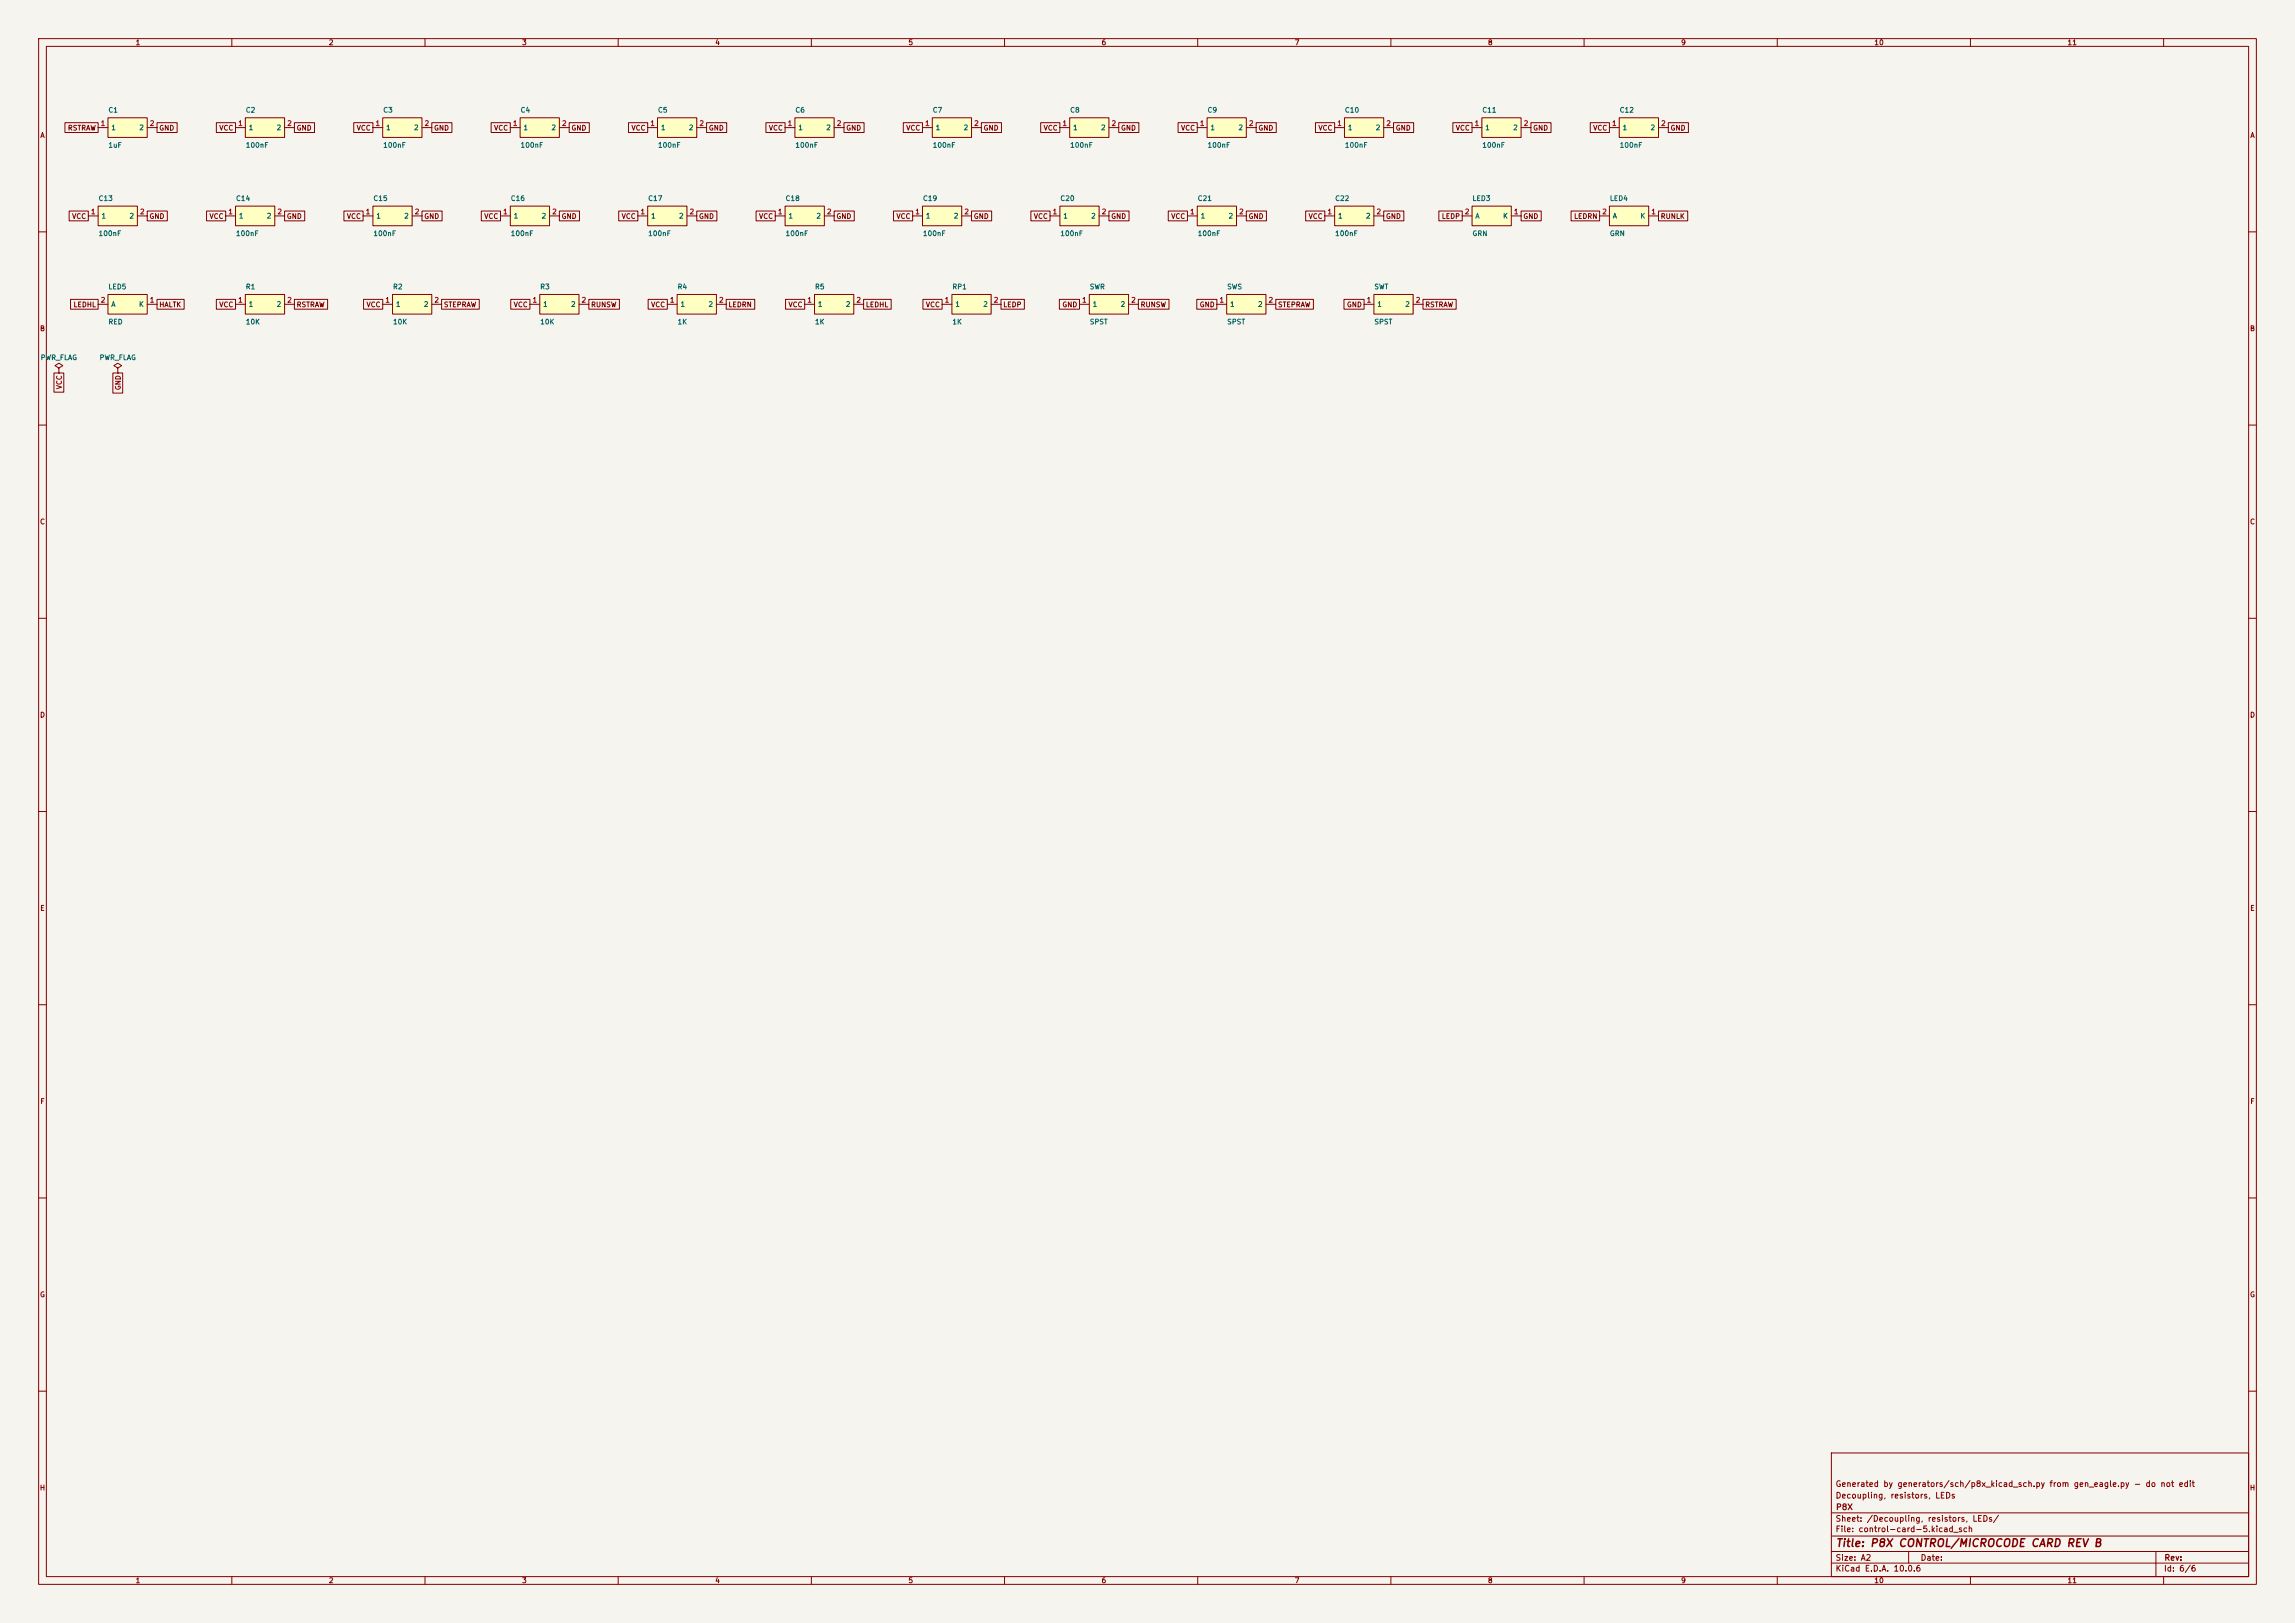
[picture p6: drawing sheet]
<svg xmlns="http://www.w3.org/2000/svg" width="594mm" height="420mm" viewBox="0 0 594 420" stroke-linecap="round" stroke-linejoin="round" font-family="sans-serif">
<defs><g id="words">
<text font-size="2" fill="#840000" x="475" y="400.8">Title: P8X CONTROL/MICROCODE CARD REV B</text>
<g font-size="1.5" fill="#840000">
<text x="475" y="388.1">Decoupling, resistors, LEDs</text>
<text x="475" y="385.1">Generated by generators/sch/p8x_kicad_sch.py from gen_eagle.py - do not edit</text>
<text x="475" y="394.1">Sheet: /Decoupling, resistors, LEDs/</text>
<text x="475.1" y="391.1">P8X</text>
<text x="475" y="396.8">File: control-card-5.kicad_sch</text>
<text x="475" y="407">KiCad E.D.A. 10.0.6</text>
<text x="475" y="404.2">Size: A2</text>
<text x="497" y="404.2">Date:</text>
<text x="560" y="407">Id: 6/6</text>
<text x="560.1" y="404.2">Rev:</text>
</g>
<g font-size="1.3" fill="#840000">
<text x="35" y="12">1</text>
<text x="85" y="12">2</text>
<text x="135" y="12">3</text>
<text x="185" y="12">4</text>
<text x="235" y="12">5</text>
<text x="285" y="12">6</text>
<text x="335" y="12">7</text>
<text x="385" y="12">8</text>
<text x="435" y="12">9</text>
<text x="485" y="12">10</text>
<text x="535" y="12">11</text>
<text x="10.3" y="36">A</text>
<text x="17.4" y="34.1">RSTRAW</text>
<text x="41.1" y="34.1">GND</text>
<text x="56.6" y="34.1">VCC</text>
<text x="76.6" y="34.1">GND</text>
<text x="92.2" y="34.1">VCC</text>
<text x="112.2" y="34.1">GND</text>
<text x="127.7" y="34.1">VCC</text>
<text x="147.8" y="34.1">GND</text>
<text x="163.3" y="34.1">VCC</text>
<text x="183.3" y="34.1">GND</text>
<text x="198.9" y="34.1">VCC</text>
<text x="218.9" y="34.1">GND</text>
<text x="234.4" y="34.1">VCC</text>
<text x="254.4" y="34.1">GND</text>
<text x="270" y="34.1">VCC</text>
<text x="290" y="34.1">GND</text>
<text x="305.5" y="34.1">VCC</text>
<text x="325.6" y="34.1">GND</text>
<text x="341.1" y="34.1">VCC</text>
<text x="361.1" y="34.1">GND</text>
<text x="376.7" y="34.1">VCC</text>
<text x="396.7" y="34.1">GND</text>
<text x="412.2" y="34.1">VCC</text>
<text x="432.2" y="34.1">GND</text>
<text x="582.3" y="36">A</text>
<text x="18.5" y="56.9">VCC</text>
<text x="38.5" y="56.9">GND</text>
<text x="54.1" y="56.9">VCC</text>
<text x="74.1" y="56.9">GND</text>
<text x="89.6" y="56.9">VCC</text>
<text x="109.7" y="56.9">GND</text>
<text x="125.2" y="56.9">VCC</text>
<text x="145.2" y="56.9">GND</text>
<text x="160.8" y="56.9">VCC</text>
<text x="180.8" y="56.9">GND</text>
<text x="196.3" y="56.9">VCC</text>
<text x="216.3" y="56.9">GND</text>
<text x="231.9" y="56.9">VCC</text>
<text x="251.9" y="56.9">GND</text>
<text x="267.4" y="56.9">VCC</text>
<text x="287.5" y="56.9">GND</text>
<text x="303" y="56.9">VCC</text>
<text x="323" y="56.9">GND</text>
<text x="338.6" y="56.9">VCC</text>
<text x="358.6" y="56.9">GND</text>
<text x="373" y="56.9">LEDP</text>
<text x="394.1" y="56.9">GND</text>
<text x="407.3" y="56.9">LEDRN</text>
<text x="429.7" y="56.9">RUNLK</text>
<text x="18.9" y="79.8">LEDHL</text>
<text x="41.1" y="79.8">HALTK</text>
<text x="56.6" y="79.8">VCC</text>
<text x="76.6" y="79.8">RSTRAW</text>
<text x="94.7" y="79.8">VCC</text>
<text x="114.7" y="79.8">STEPRAW</text>
<text x="132.8" y="79.8">VCC</text>
<text x="152.8" y="79.8">RUNSW</text>
<text x="168.4" y="79.8">VCC</text>
<text x="188.4" y="79.8">LEDRN</text>
<text x="203.9" y="79.8">VCC</text>
<text x="224" y="79.8">LEDHL</text>
<text x="239.5" y="79.8">VCC</text>
<text x="259.5" y="79.8">LEDP</text>
<text x="274.8" y="79.8">GND</text>
<text x="295.1" y="79.8">RUNSW</text>
<text x="310.4" y="79.8">GND</text>
<text x="330.6" y="79.8">STEPRAW</text>
<text x="348.5" y="79.8">GND</text>
<text x="368.7" y="79.8">RSTRAW</text>
<text x="10.2" y="86">B</text>
<text x="582.2" y="86">B</text>
<text x="16.3" y="100.9" transform="rotate(-90 16.3 100.9)">VCC</text>
<text x="31.5" y="101.1" transform="rotate(-90 31.5 101.1)">GND</text>
<text x="10.2" y="136">C</text>
<text x="582.2" y="136">C</text>
<text x="10.2" y="186">D</text>
<text x="582.2" y="186">D</text>
<text x="10.3" y="236">E</text>
<text x="582.3" y="236">E</text>
<text x="10.3" y="286">F</text>
<text x="582.3" y="286">F</text>
<text x="10.2" y="336">G</text>
<text x="582.2" y="336">G</text>
<text x="10.2" y="386">H</text>
<text x="582.2" y="386">H</text>
<text x="35" y="410">1</text>
<text x="85" y="410">2</text>
<text x="135" y="410">3</text>
<text x="185" y="410">4</text>
<text x="235" y="410">5</text>
<text x="285" y="410">6</text>
<text x="335" y="410">7</text>
<text x="385" y="410">8</text>
<text x="435" y="410">9</text>
<text x="485" y="410">10</text>
<text x="535" y="410">11</text>
</g>
<g font-size="1.3" fill="#006464">
<text x="27.9" y="29.4">C1</text>
<text x="63.5" y="29.4">C2</text>
<text x="99" y="29.4">C3</text>
<text x="134.6" y="29.4">C4</text>
<text x="170.2" y="29.4">C5</text>
<text x="205.7" y="29.4">C6</text>
<text x="241.3" y="29.4">C7</text>
<text x="276.8" y="29.4">C8</text>
<text x="312.4" y="29.4">C9</text>
<text x="348" y="29.4">C10</text>
<text x="383.5" y="29.4">C11</text>
<text x="419.1" y="29.4">C12</text>
<text x="28.7" y="34">1</text>
<text x="35.9" y="34">2</text>
<text x="64.2" y="34">1</text>
<text x="71.5" y="34">2</text>
<text x="99.8" y="34">1</text>
<text x="107" y="34">2</text>
<text x="135.4" y="34">1</text>
<text x="142.6" y="34">2</text>
<text x="170.9" y="34">1</text>
<text x="178.1" y="34">2</text>
<text x="206.5" y="34">1</text>
<text x="213.7" y="34">2</text>
<text x="242" y="34">1</text>
<text x="249.3" y="34">2</text>
<text x="277.6" y="34">1</text>
<text x="284.8" y="34">2</text>
<text x="313.2" y="34">1</text>
<text x="320.4" y="34">2</text>
<text x="348.7" y="34">1</text>
<text x="355.9" y="34">2</text>
<text x="384.3" y="34">1</text>
<text x="391.5" y="34">2</text>
<text x="419.8" y="34">1</text>
<text x="427.1" y="34">2</text>
<text x="27.9" y="38.5">1uF</text>
<text x="63.5" y="38.5">100nF</text>
<text x="99" y="38.5">100nF</text>
<text x="134.6" y="38.5">100nF</text>
<text x="170.2" y="38.5">100nF</text>
<text x="205.7" y="38.5">100nF</text>
<text x="241.3" y="38.5">100nF</text>
<text x="276.8" y="38.5">100nF</text>
<text x="312.4" y="38.5">100nF</text>
<text x="348" y="38.5">100nF</text>
<text x="383.5" y="38.5">100nF</text>
<text x="419.1" y="38.5">100nF</text>
<text x="25.4" y="52.3">C13</text>
<text x="60.9" y="52.3">C14</text>
<text x="96.5" y="52.3">C15</text>
<text x="132.1" y="52.3">C16</text>
<text x="167.6" y="52.3">C17</text>
<text x="203.2" y="52.3">C18</text>
<text x="238.7" y="52.3">C19</text>
<text x="274.3" y="52.3">C20</text>
<text x="309.9" y="52.3">C21</text>
<text x="345.4" y="52.3">C22</text>
<text x="381" y="52.3">LED3</text>
<text x="416.5" y="52.3">LED4</text>
<text x="26.1" y="56.8">1</text>
<text x="33.4" y="56.8">2</text>
<text x="61.7" y="56.8">1</text>
<text x="68.9" y="56.8">2</text>
<text x="97.3" y="56.8">1</text>
<text x="104.5" y="56.8">2</text>
<text x="132.8" y="56.8">1</text>
<text x="140" y="56.8">2</text>
<text x="168.4" y="56.8">1</text>
<text x="175.6" y="56.8">2</text>
<text x="203.9" y="56.8">1</text>
<text x="211.2" y="56.8">2</text>
<text x="239.5" y="56.8">1</text>
<text x="246.7" y="56.8">2</text>
<text x="275.1" y="56.8">1</text>
<text x="282.3" y="56.8">2</text>
<text x="310.6" y="56.8">1</text>
<text x="317.8" y="56.8">2</text>
<text x="346.2" y="56.8">1</text>
<text x="353.4" y="56.8">2</text>
<text x="381.7" y="56.8">A</text>
<text x="388.9" y="56.8">K</text>
<text x="417.3" y="56.8">A</text>
<text x="424.5" y="56.8">K</text>
<text x="25.4" y="61.4">100nF</text>
<text x="60.9" y="61.4">100nF</text>
<text x="96.5" y="61.4">100nF</text>
<text x="132.1" y="61.4">100nF</text>
<text x="167.6" y="61.4">100nF</text>
<text x="203.2" y="61.4">100nF</text>
<text x="238.7" y="61.4">100nF</text>
<text x="274.3" y="61.4">100nF</text>
<text x="309.9" y="61.4">100nF</text>
<text x="345.4" y="61.4">100nF</text>
<text x="381" y="61.4">GRN</text>
<text x="416.5" y="61.4">GRN</text>
<text x="27.9" y="75.2">LED5</text>
<text x="63.5" y="75.2">R1</text>
<text x="101.6" y="75.2">R2</text>
<text x="139.7" y="75.2">R3</text>
<text x="175.2" y="75.2">R4</text>
<text x="210.8" y="75.2">R5</text>
<text x="246.4" y="75.2">RP1</text>
<text x="281.9" y="75.2">SWR</text>
<text x="317.5" y="75.2">SWS</text>
<text x="355.6" y="75.2">SWT</text>
<text x="28.7" y="79.7">A</text>
<text x="35.8" y="79.7">K</text>
<text x="64.2" y="79.7">1</text>
<text x="71.5" y="79.7">2</text>
<text x="102.3" y="79.7">1</text>
<text x="109.6" y="79.7">2</text>
<text x="140.4" y="79.7">1</text>
<text x="147.7" y="79.7">2</text>
<text x="176" y="79.7">1</text>
<text x="183.2" y="79.7">2</text>
<text x="211.6" y="79.7">1</text>
<text x="218.8" y="79.7">2</text>
<text x="247.1" y="79.7">1</text>
<text x="254.3" y="79.7">2</text>
<text x="282.7" y="79.7">1</text>
<text x="289.9" y="79.7">2</text>
<text x="318.2" y="79.7">1</text>
<text x="325.5" y="79.7">2</text>
<text x="356.3" y="79.7">1</text>
<text x="363.6" y="79.7">2</text>
<text x="27.9" y="84.2">RED</text>
<text x="63.5" y="84.2">10K</text>
<text x="101.6" y="84.2">10K</text>
<text x="139.7" y="84.2">10K</text>
<text x="175.2" y="84.2">1K</text>
<text x="210.8" y="84.2">1K</text>
<text x="246.4" y="84.2">1K</text>
<text x="281.9" y="84.2">SPST</text>
<text x="317.5" y="84.2">SPST</text>
<text x="355.6" y="84.2">SPST</text>
<text x="10.4" y="93.5">PWR_FLAG</text>
<text x="25.6" y="93.5">PWR_FLAG</text>
</g>
<g font-size="1.3" fill="#a90000">
<text x="25.9" y="32.9">1</text>
<text x="38.6" y="32.9">2</text>
<text x="61.5" y="32.9">1</text>
<text x="74.2" y="32.9">2</text>
<text x="97.1" y="32.9">1</text>
<text x="109.8" y="32.9">2</text>
<text x="132.6" y="32.9">1</text>
<text x="145.3" y="32.9">2</text>
<text x="168.2" y="32.9">1</text>
<text x="180.9" y="32.9">2</text>
<text x="203.7" y="32.9">1</text>
<text x="216.4" y="32.9">2</text>
<text x="239.3" y="32.9">1</text>
<text x="252" y="32.9">2</text>
<text x="274.9" y="32.9">1</text>
<text x="287.6" y="32.9">2</text>
<text x="310.4" y="32.9">1</text>
<text x="323.1" y="32.9">2</text>
<text x="346" y="32.9">1</text>
<text x="358.7" y="32.9">2</text>
<text x="381.5" y="32.9">1</text>
<text x="394.2" y="32.9">2</text>
<text x="417.1" y="32.9">1</text>
<text x="429.8" y="32.9">2</text>
<text x="23.4" y="55.7">1</text>
<text x="36.1" y="55.7">2</text>
<text x="59" y="55.7">1</text>
<text x="71.7" y="55.7">2</text>
<text x="94.5" y="55.7">1</text>
<text x="107.2" y="55.7">2</text>
<text x="130.1" y="55.7">1</text>
<text x="142.8" y="55.7">2</text>
<text x="165.6" y="55.7">1</text>
<text x="178.3" y="55.7">2</text>
<text x="201.2" y="55.7">1</text>
<text x="213.9" y="55.7">2</text>
<text x="236.8" y="55.7">1</text>
<text x="249.5" y="55.7">2</text>
<text x="272.3" y="55.7">1</text>
<text x="285" y="55.7">2</text>
<text x="307.9" y="55.7">1</text>
<text x="320.6" y="55.7">2</text>
<text x="343.4" y="55.7">1</text>
<text x="356.1" y="55.7">2</text>
<text x="379" y="55.7">2</text>
<text x="391.7" y="55.7">1</text>
<text x="414.6" y="55.7">2</text>
<text x="427.3" y="55.7">1</text>
<text x="25.9" y="78.6">2</text>
<text x="38.6" y="78.6">1</text>
<text x="61.5" y="78.6">1</text>
<text x="74.2" y="78.6">2</text>
<text x="99.6" y="78.6">1</text>
<text x="112.3" y="78.6">2</text>
<text x="137.7" y="78.6">1</text>
<text x="150.4" y="78.6">2</text>
<text x="173.3" y="78.6">1</text>
<text x="186" y="78.6">2</text>
<text x="208.8" y="78.6">1</text>
<text x="221.5" y="78.6">2</text>
<text x="244.4" y="78.6">1</text>
<text x="257.1" y="78.6">2</text>
<text x="279.9" y="78.6">1</text>
<text x="292.6" y="78.6">2</text>
<text x="315.5" y="78.6">1</text>
<text x="328.2" y="78.6">2</text>
<text x="353.6" y="78.6">1</text>
<text x="366.3" y="78.6">2</text>
</g>
</g></defs>
<path d="M0 0h594v420h-594z" fill="#f5f4ef" stroke="#f5f4ef" stroke-width=".26"/>
<g fill="none" stroke="#840000" stroke-width=".26">
<path d="M10 10h574v400h-574zM12 12h570v396h-570zM60 10v2M110 10v2M160 10v2M210 10v2M260 10v2M310 10v2M360 10v2M410 10v2M460 10v2M510 10v2"/>
<path d="M560 10v2M10 60h2M582 60h2M10 110h2M582 110h2M10 160h2M582 160h2M10 210h2M582 210h2M10 260h2M582 260h2M10 310h2"/>
<path d="M582 310h2M10 360h2M474 376h108v32h-108zM582 360h2M474 397.5h108M474 391.5h108M60 408v2M110 408v2M160 408v2M210 408v2M260 408v2M310 408v2"/>
<path d="M360 408v2M410 408v2M460 408v2M474 404.5h108M474 401.5h108M494 401.5v3M510 408v2M558 401.5v6.5M560 408v2"/>
</g>
<path d="M274.3 53.3h10.2v5.1h-10.2z" fill="#ffffc2"/>
<path d="M271.8 55.9h2.5M274.3 53.3h10.2v5.1h-10.2zM284.5 55.9h2.5" fill="none" stroke="#840000" stroke-width=".26"/>
<path d="M210.8 76.2h10.2v5.1h-10.2z" fill="#ffffc2"/>
<path d="M208.3 78.7h2.5M210.8 76.2h10.2v5.1h-10.2zM221 78.7h2.5" fill="none" stroke="#840000" stroke-width=".26"/>
<path d="M27.9 30.5h10.2v5.1h-10.2z" fill="#ffffc2"/>
<path d="M25.4 33h2.5M27.9 30.5h10.2v5.1h-10.2zM38.1 33h2.5" fill="none" stroke="#840000" stroke-width=".26"/>
<path d="M139.7 76.2h10.2v5.1h-10.2z" fill="#ffffc2"/>
<path d="M137.2 78.7h2.5M139.7 76.2h10.2v5.1h-10.2zM149.9 78.7h2.5" fill="none" stroke="#840000" stroke-width=".26"/>
<path d="M25.4 53.3h10.2v5.1h-10.2z" fill="#ffffc2"/>
<path d="M22.9 55.9h2.5M25.4 53.3h10.2v5.1h-10.2zM35.6 55.9h2.5" fill="none" stroke="#840000" stroke-width=".26"/>
<path d="M132.1 53.3h10.1v5.1h-10.1z" fill="#ffffc2"/>
<path d="M129.5 55.9h2.6M132.1 53.3h10.1v5.1h-10.1zM142.2 55.9h2.6" fill="none" stroke="#840000" stroke-width=".26"/>
<path d="M134.6 30.5h10.2v5.1h-10.2z" fill="#ffffc2"/>
<path d="M132.1 33h2.5M134.6 30.5h10.2v5.1h-10.2zM144.8 33h2.5" fill="none" stroke="#840000" stroke-width=".26"/>
<path d="M61 53.3h10.1v5.1h-10.1z" fill="#ffffc2"/>
<path d="M58.4 55.9h2.6M61 53.3h10.1v5.1h-10.1zM71.1 55.9h2.6" fill="none" stroke="#840000" stroke-width=".26"/>
<path d="M205.7 30.5h10.2v5.1h-10.2z" fill="#ffffc2"/>
<path d="M203.2 33h2.5M205.7 30.5h10.2v5.1h-10.2zM215.9 33h2.5" fill="none" stroke="#840000" stroke-width=".26"/>
<path d="M63.5 76.2h10.2v5.1h-10.2z" fill="#ffffc2"/>
<path d="M61 78.7h2.5M63.5 76.2h10.2v5.1h-10.2zM73.7 78.7h2.5" fill="none" stroke="#840000" stroke-width=".26"/>
<path d="M170.2 30.5h10.1v5.1h-10.1z" fill="#ffffc2"/>
<path d="M167.6 33h2.6M170.2 30.5h10.1v5.1h-10.1zM180.3 33h2.6" fill="none" stroke="#840000" stroke-width=".26"/>
<path d="M167.6 53.3h10.2v5.1h-10.2z" fill="#ffffc2"/>
<path d="M165.1 55.9h2.5M167.6 53.3h10.2v5.1h-10.2zM177.8 55.9h2.5" fill="none" stroke="#840000" stroke-width=".26"/>
<path d="M175.3 76.2h10.1v5.1h-10.1z" fill="#ffffc2"/>
<path d="M172.7 78.7h2.6M175.3 76.2h10.1v5.1h-10.1zM185.4 78.7h2.6" fill="none" stroke="#840000" stroke-width=".26"/>
<path d="M345.4 53.3h10.2v5.1h-10.2z" fill="#ffffc2"/>
<path d="M342.9 55.9h2.5M345.4 53.3h10.2v5.1h-10.2zM355.6 55.9h2.5" fill="none" stroke="#840000" stroke-width=".26"/>
<path d="M63.5 30.5h10.2v5.1h-10.2z" fill="#ffffc2"/>
<path d="M61 33h2.5M63.5 30.5h10.2v5.1h-10.2zM73.7 33h2.5" fill="none" stroke="#840000" stroke-width=".26"/>
<path d="M99.1 30.5h10.1v5.1h-10.1z" fill="#ffffc2"/>
<path d="M96.5 33h2.6M99.1 30.5h10.1v5.1h-10.1zM109.2 33h2.6" fill="none" stroke="#840000" stroke-width=".26"/>
<path d="M348 30.5h10.1v5.1h-10.1z" fill="#ffffc2"/>
<path d="M345.4 33h2.6M348 30.5h10.1v5.1h-10.1zM358.1 33h2.6" fill="none" stroke="#840000" stroke-width=".26"/>
<path d="M246.4 76.2h10.1v5.1h-10.1z" fill="#ffffc2"/>
<path d="M243.8 78.7h2.6M246.4 76.2h10.1v5.1h-10.1zM256.5 78.7h2.6" fill="none" stroke="#840000" stroke-width=".26"/>
<path d="M238.8 53.3h10.1v5.1h-10.1z" fill="#ffffc2"/>
<path d="M236.2 55.9h2.6M238.8 53.3h10.1v5.1h-10.1zM248.9 55.9h2.6" fill="none" stroke="#840000" stroke-width=".26"/>
<path d="M96.5 53.3h10.2v5.1h-10.2z" fill="#ffffc2"/>
<path d="M94 55.9h2.5M96.5 53.3h10.2v5.1h-10.2zM106.7 55.9h2.5" fill="none" stroke="#840000" stroke-width=".26"/>
<path d="M317.5 76.2h10.2v5.1h-10.2z" fill="#ffffc2"/>
<path d="M315 78.7h2.5M317.5 76.2h10.2v5.1h-10.2zM327.7 78.7h2.5" fill="none" stroke="#840000" stroke-width=".26"/>
<path d="M355.6 76.2h10.2v5.1h-10.2z" fill="#ffffc2"/>
<path d="M353.1 78.7h2.5M355.6 76.2h10.2v5.1h-10.2zM365.8 78.7h2.5" fill="none" stroke="#840000" stroke-width=".26"/>
<path d="M241.3 30.5h10.2v5.1h-10.2z" fill="#ffffc2"/>
<path d="M238.8 33h2.5M241.3 30.5h10.2v5.1h-10.2zM251.5 33h2.5M15.2 95.3l1.1-.7-1.1-.6-1 .6 1 .7v1.2M15.2 96.5h.1" fill="none" stroke="#840000" stroke-width=".26"/>
<path d="M276.9 30.5h10.1v5.1h-10.1z" fill="#ffffc2"/>
<path d="M274.3 33h2.6M276.9 30.5h10.1v5.1h-10.1zM287 33h2.6" fill="none" stroke="#840000" stroke-width=".26"/>
<path d="M27.9 76.2h10.2v5.1h-10.2z" fill="#ffffc2"/>
<path d="M25.4 78.7h2.5M27.9 76.2h10.2v5.1h-10.2zM38.1 78.7h2.5M30.5 95.3l1-.7-1-.6-1 .6 1 .7v1.2M30.5 96.5h.1" fill="none" stroke="#840000" stroke-width=".26"/>
<path d="M416.6 53.3h10.1v5.1h-10.1z" fill="#ffffc2"/>
<path d="M414 55.9h2.6M416.6 53.3h10.1v5.1h-10.1zM426.7 55.9h2.6" fill="none" stroke="#840000" stroke-width=".26"/>
<path d="M419.1 30.5h10.2v5.1h-10.2z" fill="#ffffc2"/>
<path d="M416.6 33h2.5M419.1 30.5h10.2v5.1h-10.2zM429.3 33h2.5" fill="none" stroke="#840000" stroke-width=".26"/>
<path d="M203.2 53.3h10.2v5.1h-10.2z" fill="#ffffc2"/>
<path d="M200.7 55.9h2.5M203.2 53.3h10.2v5.1h-10.2zM213.4 55.9h2.5" fill="none" stroke="#840000" stroke-width=".26"/>
<path d="M101.6 76.2h10.2v5.1h-10.2z" fill="#ffffc2"/>
<path d="M99.1 78.7h2.5M101.6 76.2h10.2v5.1h-10.2zM111.8 78.7h2.5" fill="none" stroke="#840000" stroke-width=".26"/>
<path d="M381 53.3h10.2v5.1h-10.2z" fill="#ffffc2"/>
<path d="M378.5 55.9h2.5M381 53.3h10.2v5.1h-10.2zM391.2 55.9h2.5" fill="none" stroke="#840000" stroke-width=".26"/>
<path d="M383.5 30.5h10.2v5.1h-10.2z" fill="#ffffc2"/>
<path d="M381 33h2.5M383.5 30.5h10.2v5.1h-10.2zM393.7 33h2.5" fill="none" stroke="#840000" stroke-width=".26"/>
<path d="M309.9 53.3h10.1v5.1h-10.1z" fill="#ffffc2"/>
<path d="M307.3 55.9h2.6M309.9 53.3h10.1v5.1h-10.1zM320 55.9h2.6" fill="none" stroke="#840000" stroke-width=".26"/>
<path d="M312.4 30.5h10.2v5.1h-10.2z" fill="#ffffc2"/>
<path d="M309.9 33h2.5M312.4 30.5h10.2v5.1h-10.2zM322.6 33h2.5" fill="none" stroke="#840000" stroke-width=".26"/>
<path d="M281.9 76.2h10.2v5.1h-10.2z" fill="#ffffc2"/>
<g fill="none" stroke="#840000" stroke-width=".26">
<path d="M16.8 31.7h8.6v2.6h-8.6zM40.6 31.7h5.2v2.6h-5.2zM56 31.7h5v2.6h-5zM76.2 31.7h5.2v2.6h-5.2zM91.6 31.7h4.9v2.6h-4.9zM111.8 31.7h5.2v2.6h-5.2zM127.1 31.7h5v2.6h-5zM147.3 31.7h5.2v2.6h-5.2zM162.7 31.7h4.9v2.6h-4.9zM182.9 31.7h5.2v2.6h-5.2zM198.2 31.7h5v2.6h-5zM218.4 31.7h5.2v2.6h-5.2z"/>
<path d="M233.8 31.7h5v2.6h-5zM254 31.7h5.2v2.6h-5.2zM269.4 31.7h4.9v2.6h-4.9zM289.6 31.7h5.2v2.6h-5.2zM304.9 31.7h5v2.6h-5zM325.1 31.7h5.2v2.6h-5.2zM340.5 31.7h4.9v2.6h-4.9zM360.7 31.7h5.2v2.6h-5.2zM376 31.7h5v2.6h-5zM396.2 31.7h5.2v2.6h-5.2zM411.6 31.7h5v2.6h-5zM431.8 31.7h5.2v2.6h-5.2z"/>
<path d="M17.9 54.6h5v2.6h-5zM38.1 54.6h5.2v2.6h-5.2zM53.5 54.6h4.9v2.6h-4.9zM73.7 54.6h5.2v2.6h-5.2zM89 54.6h5v2.6h-5zM109.2 54.6h5.2v2.6h-5.2zM124.6 54.6h4.9v2.6h-4.9zM144.8 54.6h5.2v2.6h-5.2zM160.1 54.6h5v2.6h-5zM180.3 54.6h5.2v2.6h-5.2zM195.7 54.6h5v2.6h-5zM215.9 54.6h5.2v2.6h-5.2z"/>
<path d="M231.3 54.6h4.9v2.6h-4.9zM251.5 54.6h5.2v2.6h-5.2zM266.8 54.6h5v2.6h-5zM287 54.6h5.2v2.6h-5.2zM302.4 54.6h4.9v2.6h-4.9zM322.6 54.6h5.2v2.6h-5.2zM337.9 54.6h5v2.6h-5zM358.1 54.6h5.2v2.6h-5.2zM372.4 54.6h6.1v2.6h-6.1zM393.7 54.6h5.2v2.6h-5.2zM406.6 54.6h7.4v2.6h-7.4zM429.3 54.6h7.5v2.6h-7.5z"/>
<path d="M18.3 77.5h7.1v2.5h-7.1zM40.6 77.5h7.1v2.5h-7.1zM56 77.5h5v2.5h-5zM76.2 77.5h8.6v2.5h-8.6zM94.1 77.5h5v2.5h-5zM114.3 77.5h9.7v2.5h-9.7zM132.2 77.5h5v2.5h-5zM152.4 77.5h7.9v2.5h-7.9zM167.8 77.5h4.9v2.5h-4.9zM188 77.5h7.3v2.5h-7.3zM203.3 77.5h5v2.5h-5zM223.5 77.5h7.2v2.5h-7.2z"/>
<path d="M238.9 77.5h4.9v2.5h-4.9zM259.1 77.5h6v2.5h-6zM274.2 77.5h5.2v2.5h-5.2zM279.4 78.7h2.5M281.9 76.2h10.2v5.1h-10.2zM292.1 78.7h2.5M294.6 77.5h8v2.5h-8zM309.8 77.5h5.2v2.5h-5.2zM330.2 77.5h9.7v2.5h-9.7zM347.9 77.5h5.2v2.5h-5.2zM368.3 77.5h8.6v2.5h-8.6zM14 96.5h2.5v5h-2.5z"/>
<path d="M29.2 96.5h2.6v5.2h-2.6z"/>
</g>
<use href="#words"/>
</svg>
